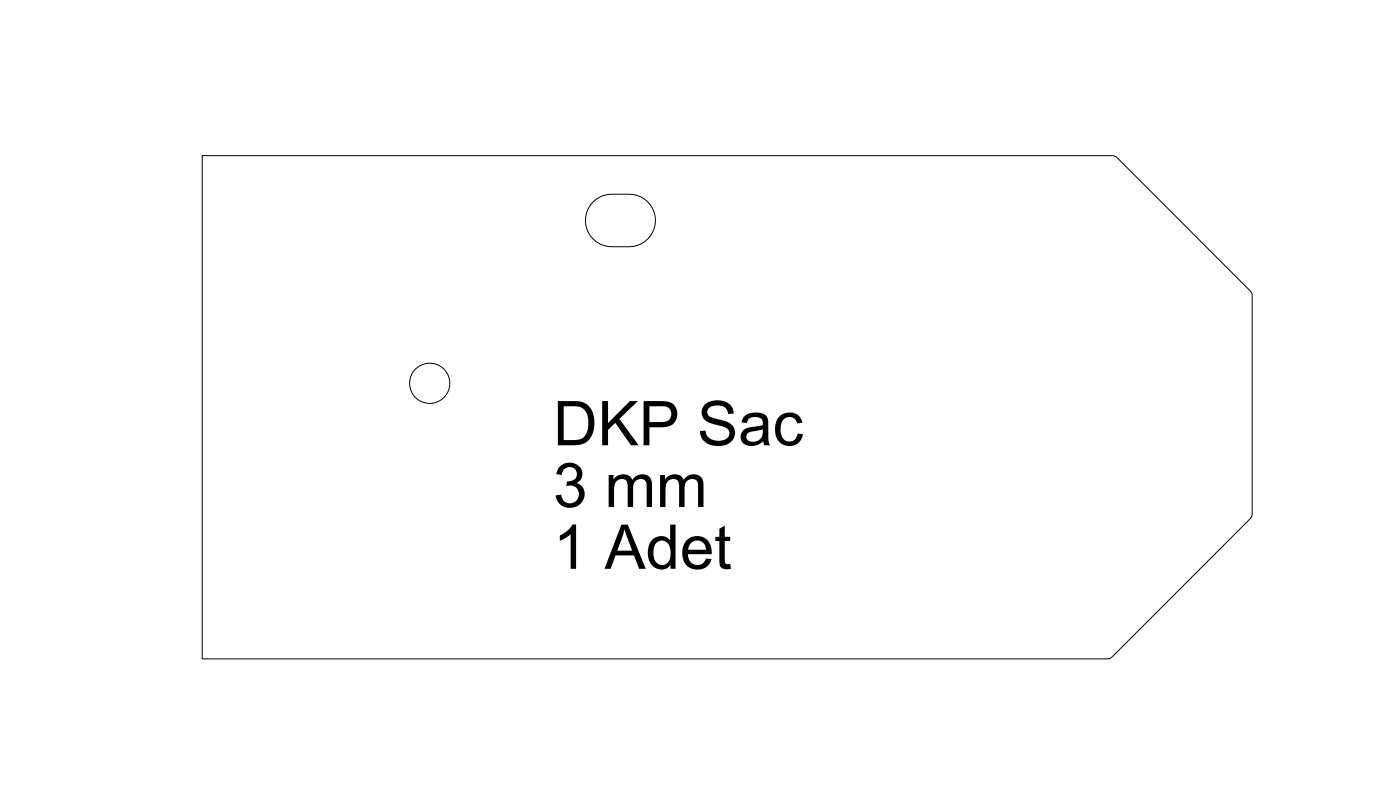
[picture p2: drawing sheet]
<svg xmlns="http://www.w3.org/2000/svg" width="800mm" height="450mm" viewBox="0 0 800 450" stroke-linecap="round" stroke-linejoin="round" font-family="sans-serif">
<defs><g id="words">
<g font-size="35.3">
<text x="316" y="254">DKP Sac</text>
<text x="316" y="290">3 mm</text>
<text x="316" y="325">1 Adet</text>
</g>
</g></defs>
<g fill="none" stroke="#000" stroke-width=".57">
<path d="M116 89h521l1 1 77 77v128l-79 80-3 1h-517zM339 115a15 15 0 0 1 11-4 29 29 0 0 1 16 2 15 15 0 0 1 8 16 15 15 0 0 1-14 12 29 29 0 0 1-17-2 15 15 0 0 1-4-24z"/>
<circle cx="246" cy="219" r="12"/>
</g>
<use href="#words"/>
</svg>
